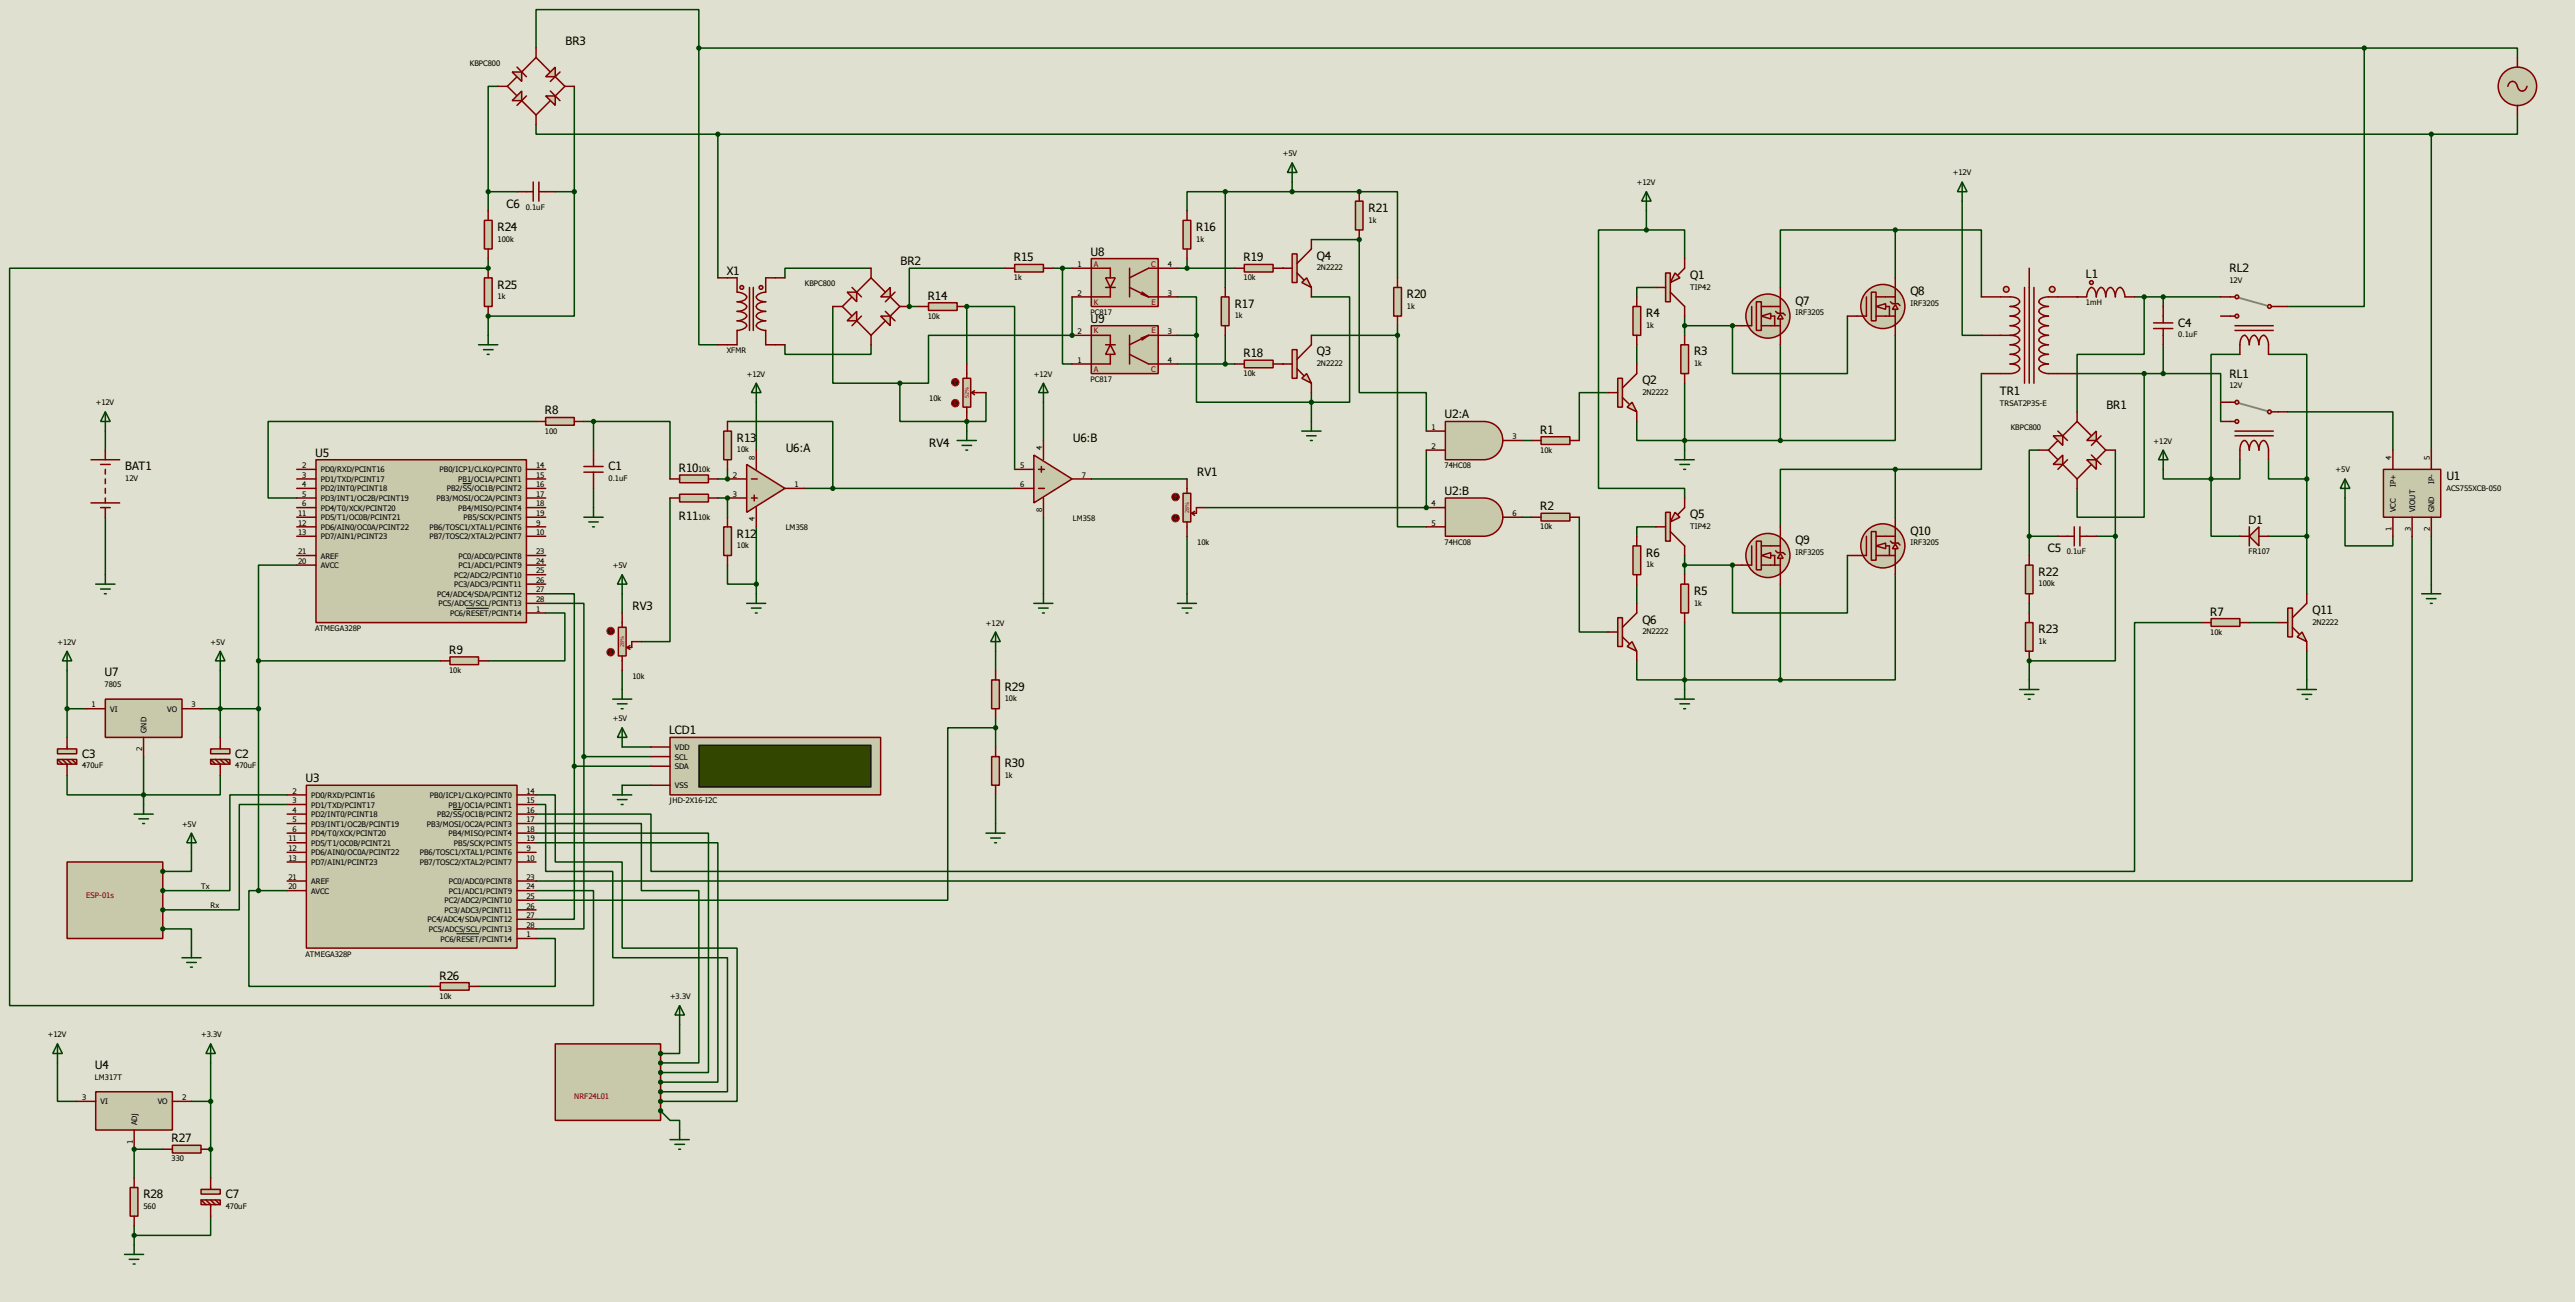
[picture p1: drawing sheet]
<svg xmlns="http://www.w3.org/2000/svg" width="683mm" height="345mm" viewBox="0 0 683 345" stroke-linecap="round" stroke-linejoin="round" font-family="sans-serif">
<defs><g id="words">
<g font-size="3.7">
<text x="150.1" y="12">BR3</text>
<text x="134.5" y="55.1">C6</text>
<text x="363.2" y="56.2">R21</text>
<text x="132.1" y="61.3">R24</text>
<text x="317.5" y="61.3">R16</text>
<text x="239" y="70.4">BR2</text>
<text x="269.1" y="69.4">R15</text>
<text x="289.4" y="67.8">U8</text>
<text x="330" y="69.4">R19</text>
<text x="349.5" y="68.9">Q4</text>
<text x="132.1" y="76.6">R25</text>
<text x="192.9" y="72.9">X1</text>
<text x="448.6" y="74">Q1</text>
<text x="553.6" y="73.7">L1</text>
<text x="591.7" y="72.2">RL2</text>
<text x="246.2" y="79.5">R14</text>
<text x="327.7" y="81.6">R17</text>
<text x="373.4" y="79.1">R20</text>
<text x="476.5" y="80.8">Q7</text>
<text x="507" y="78.3">Q8</text>
<text x="289.4" y="85.6">U9</text>
<text x="436.9" y="84.2">R4</text>
<text x="578.1" y="86.7">C4</text>
<text x="330" y="94.8">R18</text>
<text x="349.5" y="94.3">Q3</text>
<text x="449.6" y="94.3">R3</text>
<text x="435.9" y="102">Q2</text>
<text x="591.7" y="100.2">RL1</text>
<text x="530.7" y="104.9">TR1</text>
<text x="144.6" y="110">R8</text>
<text x="383.4" y="111">U2:A</text>
<text x="559" y="108.5">BR1</text>
<text x="195.6" y="117.2">R13</text>
<text x="208.5" y="119.9">U6:A</text>
<text x="246.6" y="118.6">RV4</text>
<text x="284.7" y="117.4">U6:B</text>
<text x="408.8" y="115">R1</text>
<text x="33.3" y="124.8">BAT1</text>
<text x="83.7" y="121.2">U5</text>
<text x="161.5" y="124.8">C1</text>
<text x="180.2" y="125.2">R10</text>
<text x="317.7" y="126.3">RV1</text>
<text x="383.4" y="131.3">U2:B</text>
<text x="649.2" y="127.4">U1</text>
<text x="180.2" y="137.9">R11</text>
<text x="408.8" y="135.4">R2</text>
<text x="448.6" y="137.5">Q5</text>
<text x="195.6" y="142.6">R12</text>
<text x="507" y="141.8">Q10</text>
<text x="596.7" y="139">D1</text>
<text x="436.9" y="147.7">R6</text>
<text x="476.5" y="144.4">Q9</text>
<text x="543.4" y="146.6">C5</text>
<text x="541" y="152.8">R22</text>
<text x="167.9" y="161.8">RV3</text>
<text x="449.6" y="157.8">R5</text>
<text x="435.9" y="165.5">Q6</text>
<text x="586.6" y="163.3">R7</text>
<text x="613.7" y="162.9">Q11</text>
<text x="119.2" y="173.5">R9</text>
<text x="541" y="168">R23</text>
<text x="27.8" y="179.4">U7</text>
<text x="266.7" y="183.2">R29</text>
<text x="177.6" y="194.8">LCD1</text>
<text x="21.8" y="201">C3</text>
<text x="62.5" y="201">C2</text>
<text x="266.7" y="203.6">R30</text>
<text x="81.1" y="207.5">U3</text>
<text x="116.7" y="259.9">R26</text>
<text x="25.2" y="283.6">U4</text>
<text x="45.6" y="303">R27</text>
<text x="38.1" y="317.9">R28</text>
<text x="59.9" y="317.9">C7</text>
</g>
<g font-size="2.5">
<text x="124.7" y="17.5">KBPC800</text>
<text x="340.4" y="41.5">+5V</text>
<text x="518.2" y="46.6">+12V</text>
<text x="434.4" y="49.1">+12V</text>
<text x="139.5" y="55.6">0.1uF</text>
<text x="363.2" y="59.1">1k</text>
<text x="132.1" y="64.1">100k</text>
<text x="317.5" y="64.1">1k</text>
<text x="286" y="70.8">1</text>
<text x="309.9" y="70.8">4</text>
<text x="349.5" y="71.8">2N2222</text>
<text x="213.6" y="76">KBPC800</text>
<text x="269.1" y="74.4">1k</text>
<text x="330" y="74.4">10k</text>
<text x="448.6" y="76.8">TIP42</text>
<text x="591.7" y="75.1">12V</text>
<text x="132.1" y="79.4">1k</text>
<text x="286" y="78.4">2</text>
<text x="289.4" y="83.6">PC817</text>
<text x="309.9" y="78.4">3</text>
<text x="373.4" y="81.9">1k</text>
<text x="476.5" y="83.6">IRF3205</text>
<text x="507" y="81.1">IRF3205</text>
<text x="553.6" y="81">1mH</text>
<text x="246.2" y="84.6">10k</text>
<text x="286" y="88.6">2</text>
<text x="309.9" y="88.6">3</text>
<text x="327.7" y="84.5">1k</text>
<text x="436.9" y="87">1k</text>
<text x="578.1" y="89.5">0.1uF</text>
<text x="192.9" y="93.7">XFMR</text>
<text x="198.2" y="99.9">+12V</text>
<text x="274.4" y="99.9">+12V</text>
<text x="286" y="96.2">1</text>
<text x="289.4" y="101.4">PC817</text>
<text x="309.9" y="96.2">4</text>
<text x="330" y="99.8">10k</text>
<text x="349.5" y="97.2">2N2222</text>
<text x="449.6" y="97.2">1k</text>
<text x="25.4" y="107.5">+12V</text>
<text x="246.6" y="106.4">10k</text>
<text x="435.9" y="104.8">2N2222</text>
<text x="530.7" y="107.7">TRSAT2P3S-E</text>
<text x="591.7" y="103">12V</text>
<text x="144.6" y="115">100</text>
<text x="195.6" y="120">10k</text>
<text x="276.6" y="119.4" transform="rotate(-90 276.6 119.4)">4</text>
<text x="379.9" y="114">1</text>
<text x="379.9" y="119.1">2</text>
<text x="401.4" y="116.5">3</text>
<text x="533.6" y="114.1">KBPC800</text>
<text x="571.5" y="117.7">+12V</text>
<text x="80.2" y="124.2">2</text>
<text x="85.1" y="125.3">PD0/RXD/PCINT16</text>
<text x="116.7" y="125.3">PB0/ICP1/CLKO/PCINT0</text>
<text x="142.3" y="124.2">14</text>
<text x="185.3" y="125.2">10k</text>
<text x="200.4" y="122" transform="rotate(-90 200.4 122)">8</text>
<text x="270.7" y="124.2">5</text>
<text x="383.4" y="124.2">74HC08</text>
<text x="408.8" y="120.2">10k</text>
<text x="619.8" y="125.3">+5V</text>
<text x="634.7" y="122" transform="rotate(-90 634.7 122)">4</text>
<text x="644.9" y="122" transform="rotate(-90 644.9 122)">5</text>
<text x="33.3" y="127.6">12V</text>
<text x="80.2" y="131.8">5</text>
<text x="80.2" y="129.2">4</text>
<text x="80.2" y="126.7">3</text>
<text x="85.1" y="130.4">PD2/INT0/PCINT18</text>
<text x="85.1" y="127.8">PD1/TXD/PCINT17</text>
<text x="118.6" y="130.4">PB2/SS/OC1B/PCINT2</text>
<text x="121.6" y="127.8">PB1/OC1A/PCINT1</text>
<text x="142.3" y="126.7">15</text>
<text x="142.3" y="131.8">17</text>
<text x="142.3" y="129.2">16</text>
<text x="161.5" y="127.6">0.1uF</text>
<text x="194.5" y="131.8">3</text>
<text x="194.5" y="126.7">2</text>
<text x="210.9" y="129.2">1</text>
<text x="270.7" y="129.2">6</text>
<text x="287.1" y="126.7">7</text>
<text x="635.8" y="129.2" transform="rotate(-90 635.8 129.2)">IP+</text>
<text x="646" y="128.5" transform="rotate(-90 646 128.5)">IP-</text>
<text x="649.2" y="130.2">ACS755XCB-050</text>
<text x="79.1" y="136.9">11</text>
<text x="80.2" y="134.3">6</text>
<text x="85.1" y="135.5">PD4/T0/XCK/PCINT20</text>
<text x="85.1" y="132.9">PD3/INT1/OC2B/PCINT19</text>
<text x="115.9" y="132.9">PB3/MOSI/OC2A/PCINT3</text>
<text x="121.6" y="135.5">PB4/MISO/PCINT4</text>
<text x="142.3" y="134.3">18</text>
<text x="142.3" y="136.9">19</text>
<text x="185.3" y="137.9">10k</text>
<text x="276.6" y="135.8" transform="rotate(-90 276.6 135.8)">8</text>
<text x="379.9" y="134.3">4</text>
<text x="401.4" y="136.9">6</text>
<text x="635.8" y="135.9" transform="rotate(-90 635.8 135.9)">VCC</text>
<text x="640.9" y="135.9" transform="rotate(-90 640.9 135.9)">VIOUT</text>
<text x="646" y="135.9" transform="rotate(-90 646 135.9)">GND</text>
<text x="79.1" y="139.4">12</text>
<text x="79.1" y="141.9">13</text>
<text x="85.1" y="140.5">PD6/AIN0/OC0A/PCINT22</text>
<text x="85.1" y="138">PD5/T1/OC0B/PCINT21</text>
<text x="85.1" y="143.1">PD7/AIN1/PCINT23</text>
<text x="114" y="143.1">PB7/TOSC2/XTAL2/PCINT7</text>
<text x="114" y="140.5">PB6/TOSC1/XTAL1/PCINT6</text>
<text x="123" y="138">PB5/SCK/PCINT5</text>
<text x="142.3" y="141.9">10</text>
<text x="142.3" y="139.4">9</text>
<text x="200.4" y="138.3" transform="rotate(-90 200.4 138.3)">4</text>
<text x="208.5" y="140.7">LM358</text>
<text x="284.7" y="138.2">LM358</text>
<text x="379.9" y="139.4">5</text>
<text x="408.8" y="140.4">10k</text>
<text x="448.6" y="140.3">TIP42</text>
<text x="634.7" y="140.9" transform="rotate(-90 634.7 140.9)">1</text>
<text x="639.8" y="140.9" transform="rotate(-90 639.8 140.9)">3</text>
<text x="644.9" y="140.8" transform="rotate(-90 644.9 140.8)">2</text>
<text x="79.1" y="149.6">20</text>
<text x="79.1" y="147">21</text>
<text x="85.1" y="148.2">AREF</text>
<text x="121.7" y="148.2">PC0/ADC0/PCINT8</text>
<text x="142.3" y="149.6">24</text>
<text x="142.3" y="147">23</text>
<text x="195.6" y="145.4">10k</text>
<text x="317.7" y="144.5">10k</text>
<text x="383.4" y="144.5">74HC08</text>
<text x="476.5" y="147.2">IRF3205</text>
<text x="507" y="144.6">IRF3205</text>
<text x="548.5" y="147.1">0.1uF</text>
<text x="596.7" y="147.1">FR107</text>
<text x="85.1" y="150.7">AVCC</text>
<text x="120.6" y="155.8">PC3/ADC3/PCINT11</text>
<text x="120.6" y="153.3">PC2/ADC2/PCINT10</text>
<text x="121.7" y="150.7">PC1/ADC1/PCINT9</text>
<text x="142.3" y="154.6">26</text>
<text x="142.3" y="152.1">25</text>
<text x="162.6" y="150.7">+5V</text>
<text x="436.9" y="150.5">1k</text>
<text x="541" y="155.6">100k</text>
<text x="116" y="158.3">PC4/ADC4/SDA/PCINT12</text>
<text x="116.4" y="160.9">PC5/ADC5/SCL/PCINT13</text>
<text x="142.3" y="159.7">28</text>
<text x="142.3" y="157.2">27</text>
<text x="449.6" y="160.7">1k</text>
<text x="83.7" y="167.4">ATMEGA328P</text>
<text x="119.5" y="163.4">PC6/RESET/PCINT14</text>
<text x="142.3" y="162.3">1</text>
<text x="261.7" y="166">+12V</text>
<text x="613.7" y="165.7">2N2222</text>
<text x="15.3" y="171">+12V</text>
<text x="55.9" y="171">+5V</text>
<text x="435.9" y="168.3">2N2222</text>
<text x="541" y="170.8">1k</text>
<text x="586.6" y="168.4">10k</text>
<text x="119.2" y="178.6">10k</text>
<text x="27.8" y="182.2">7805</text>
<text x="167.9" y="180.1">10k</text>
<text x="24.3" y="187.7">1</text>
<text x="29.3" y="188.8">VI</text>
<text x="44.4" y="188.8">VO</text>
<text x="50.8" y="187.7">3</text>
<text x="162.6" y="191.4">+5V</text>
<text x="266.7" y="186.1">10k</text>
<text x="38.9" y="194.4" transform="rotate(-90 38.9 194.4)">GND</text>
<text x="21.8" y="203.8">470uF</text>
<text x="37.7" y="199.3" transform="rotate(-90 37.7 199.3)">2</text>
<text x="62.5" y="203.8">470uF</text>
<text x="179.1" y="201.5">SCL</text>
<text x="179.1" y="199">VDD</text>
<text x="179.1" y="209.1">VSS</text>
<text x="179.1" y="204.1">SDA</text>
<text x="266.7" y="206.4">1k</text>
<text x="77.7" y="215.6">4</text>
<text x="77.7" y="213.1">3</text>
<text x="77.7" y="210.5">2</text>
<text x="82.6" y="214.2">PD1/TXD/PCINT17</text>
<text x="82.6" y="211.7">PD0/RXD/PCINT16</text>
<text x="114.1" y="211.7">PB0/ICP1/CLKO/PCINT0</text>
<text x="119.1" y="214.2">PB1/OC1A/PCINT1</text>
<text x="139.7" y="210.5">14</text>
<text x="139.7" y="213.1">15</text>
<text x="139.7" y="215.6">16</text>
<text x="177.6" y="213.1">JHD-2X16-I2C</text>
<text x="48.3" y="219.3">+5V</text>
<text x="77.7" y="220.7">6</text>
<text x="77.7" y="218.1">5</text>
<text x="82.6" y="221.8">PD4/T0/XCK/PCINT20</text>
<text x="82.6" y="219.3">PD3/INT1/OC2B/PCINT19</text>
<text x="82.6" y="216.8">PD2/INT0/PCINT18</text>
<text x="113.3" y="219.3">PB3/MOSI/OC2A/PCINT3</text>
<text x="116" y="216.8">PB2/SS/OC1B/PCINT2</text>
<text x="119.1" y="221.8">PB4/MISO/PCINT4</text>
<text x="139.7" y="218.1">17</text>
<text x="139.7" y="220.7">18</text>
<text x="76.6" y="225.8">12</text>
<text x="76.6" y="223.2">11</text>
<text x="82.6" y="226.9">PD6/AIN0/OC0A/PCINT22</text>
<text x="82.6" y="224.4">PD5/T1/OC0B/PCINT21</text>
<text x="111.4" y="226.9">PB6/TOSC1/XTAL1/PCINT6</text>
<text x="120.5" y="224.4">PB5/SCK/PCINT5</text>
<text x="139.7" y="223.2">19</text>
<text x="139.7" y="225.8">9</text>
<text x="76.6" y="233.4">21</text>
<text x="76.6" y="228.3">13</text>
<text x="82.6" y="229.5">PD7/AIN1/PCINT23</text>
<text x="111.4" y="229.5">PB7/TOSC2/XTAL2/PCINT7</text>
<text x="139.7" y="228.3">10</text>
<text x="139.7" y="233.4">23</text>
<text x="53.4" y="235.7">Tx</text>
<text x="76.6" y="235.9">20</text>
<text x="82.6" y="237.1">AVCC</text>
<text x="82.6" y="234.5">AREF</text>
<text x="118" y="239.6">PC2/ADC2/PCINT10</text>
<text x="119.1" y="237.1">PC1/ADC1/PCINT9</text>
<text x="119.1" y="234.5">PC0/ADC0/PCINT8</text>
<text x="139.7" y="238.5">25</text>
<text x="139.7" y="235.9">24</text>
<text x="55.9" y="240.8">Rx</text>
<text x="113.5" y="244.7">PC4/ADC4/SDA/PCINT12</text>
<text x="118" y="242.2">PC3/ADC3/PCINT11</text>
<text x="139.7" y="243.5">27</text>
<text x="139.7" y="241">26</text>
<text x="113.8" y="247.2">PC5/ADC5/SCL/PCINT13</text>
<text x="116.9" y="249.8">PC6/RESET/PCINT14</text>
<text x="139.7" y="248.6">1</text>
<text x="139.7" y="246.1">28</text>
<text x="81.1" y="253.8">ATMEGA328P</text>
<text x="116.7" y="264.9">10k</text>
<text x="177.8" y="265">+3.3V</text>
<text x="12.7" y="275.2">+12V</text>
<text x="53.4" y="275.2">+3.3V</text>
<text x="25.2" y="286.4">LM317T</text>
<text x="21.8" y="291.8">3</text>
<text x="26.7" y="293">VI</text>
<text x="41.9" y="293">VO</text>
<text x="48.3" y="291.8">2</text>
<text x="36.4" y="298.5" transform="rotate(-90 36.4 298.5)">ADJ</text>
<text x="35.3" y="303.4" transform="rotate(-90 35.3 303.4)">1</text>
<text x="45.6" y="308.1">330</text>
<text x="38.1" y="320.7">560</text>
<text x="59.9" y="320.7">470uF</text>
</g>
<g font-size="2.5" fill="#800000">
<text x="290.3" y="70.7">A</text>
<text x="305.5" y="70.7">C</text>
<text x="290.3" y="80.8">K</text>
<text x="305.6" y="80.8">E</text>
<text x="290.3" y="88.5">K</text>
<text x="305.6" y="88.5">E</text>
<text x="290.3" y="98.6">A</text>
<text x="305.5" y="98.6">C</text>
<text x="22.9" y="238.3">ESP-01s</text>
<text x="152.4" y="291.7">NRF24L01</text>
</g>
<g font-size="1.7" fill="#c00000">
<text x="257.1" y="105.5" transform="rotate(-90 257.1 105.5)">52%</text>
<text x="315.6" y="136.1" transform="rotate(-90 315.6 136.1)">28%</text>
<text x="165.7" y="171.6" transform="rotate(-90 165.7 171.6)">28%</text>
</g>
</g></defs>
<path d="M0 0h683.3v345.4h-683.3z" fill="#e0e0d0"/>
<g fill="none" stroke="#004000" stroke-width=".4">
<path d="M28 114.4v5M142.3 111.8h-71.1v20.3h7.6M155 111.8h2.5M157.5 111.8h20.3v15.3M157.5 111.8v7.6M200.7 106.7v12.7M28 137.2v15.3M157.5 129.6v5.1M177.8 132.1v38.1h-7.6M190.5 132.1h2.6M78.8 149.9h-10.2v25.4h48.3M165.1 157.5v5.1"/>
<path d="M17.8 177.9v17.7M58.5 177.9v17.7M144.8 162.6h5.1v12.7h-20.3M165.1 177.9v5M17.8 188h5.1M53.4 188h5.1M17.8 205.8v5.1h40.7v-5.1M38.1 200.7v12.7"/>
</g>
<circle cx="193.1" cy="132.1" r=".2" fill="#004000"/>
<path d="M190.5 127.1h2.6M193.1 132.1v5.1M200.7 139.8v17.7M193.1 149.9v5.1h7.6" fill="none" stroke="#004000" stroke-width=".4"/>
<circle cx="193.1" cy="127.1" r=".2" fill="#004000"/>
<path d="M231.2 71.2h-22.9v2.5M208.3 91.5v2.5h22.9v-2.5M256.6 81.3h12.7v43.2M193.1 111.8h27.9v17.8M276.9 106.7v10.2M193.1 124.5v2.6M213.4 129.6h55.9M276.9 137.2v20.3" fill="none" stroke="#004000" stroke-width=".4"/>
<circle cx="256.6" cy="81.3" r=".2" fill="#004000"/>
<path d="M256.6 81.3v15.3" fill="none" stroke="#004000" stroke-width=".4"/>
<circle cx="256.6" cy="111.8" r=".2" fill="#004000"/>
<path d="M279.4 71.2h5.1M282 71.2v25.4h2.5M284.5 78.8v10.2M261.7 104.2v7.6h-5.1v2.6" fill="none" stroke="#004000" stroke-width=".4"/>
<circle cx="284.5" cy="89" r=".2" fill="#004000"/>
<path d="M221 81.3v20.4h17.8M241.3 81.3h2.6M284.5 89h-38.1v12.7h-7.6M238.8 101.7v10.1h17.8" fill="none" stroke="#004000" stroke-width=".4"/>
<circle cx="241.3" cy="81.3" r=".2" fill="#004000"/>
<path d="M266.7 71.2h-25.4v10.1" fill="none" stroke="#004000" stroke-width=".4"/>
<circle cx="340.4" cy="96.6" r=".2" fill="#004000"/>
<path d="M312.5 96.6h15.2M325.2 89v7.6" fill="none" stroke="#004000" stroke-width=".4"/>
<circle cx="340.4" cy="71.2" r=".2" fill="#004000"/>
<path d="M315 55.9v-5h10.2v25.4M360.7 50.9h10.2v22.8M312.5 71.2h15.2M315 68.6v2.6" fill="none" stroke="#004000" stroke-width=".4"/>
<circle cx="360.7" cy="50.9" r=".2" fill="#004000"/>
<path d="M325.2 50.9h35.5M342.9 48.3v2.6M312.5 78.8h5v10.2M348 78.8h10.2v27.9h-40.7v-17.7M312.5 89h5M348 89h22.9M370.9 89v50.8h7.6M370.9 86.4v2.6M348 104.2v7.6M378.5 119.4v15.3M289.6 127.1h25.4M315 142.3v15.2" fill="none" stroke="#004000" stroke-width=".4"/>
<circle cx="378.5" cy="134.7" r=".2" fill="#004000"/>
<path d="M348 63.6h12.7M320.1 134.7h58.4" fill="none" stroke="#004000" stroke-width=".4"/>
<circle cx="360.7" cy="63.6" r=".2" fill="#004000"/>
<g fill="none" stroke="#004000" stroke-width=".4">
<path d="M436.9 55.9v5.1M360.7 63.6v40.6h17.8v10.2M436.9 61h-12.7v68.6h22.9v2.5M436.9 61h10.2v7.6M439.5 76.3h-5.1v2.5M434.4 91.5v5.1M472.5 91.5v25.4M490.3 83.9v15.2h-30.5v-12.7M503 89v27.9h-30.5M403.9 116.9h2.5M426.8 104.2h-7.7v12.7M434.4 111.8v5.1h38.1"/>
<path d="M447.1 101.7v17.7M403.9 137.2h2.5M419.1 137.2v30.5h7.7M439.5 139.8h-5.1v2.5M434.4 155v5.1M434.4 175.3v5.1h12.7M447.1 165.2v17.7"/>
</g>
<circle cx="459.8" cy="86.4" r=".2" fill="#004000"/>
<path d="M447.1 83.9v5.1M447.1 86.4h12.7M472.5 155v25.4M490.3 147.4v15.2h-30.5v-12.7M503 152.5v27.9h-30.5M447.1 180.4h25.4" fill="none" stroke="#004000" stroke-width=".4"/>
<circle cx="459.8" cy="149.9" r=".2" fill="#004000"/>
<g fill="none" stroke="#004000" stroke-width=".4">
<path d="M668.1 30.5v5.1h-22.9v83.8M520.7 53.4v35.6h5.1M503 61h-30.5v15.3M503 61h22.8v17.8M503 61v12.7M525.8 99.1v25.4h-22.8M594.4 94h-7.6v33.1M602 94h10.2v33.1M607.1 109.3h27.9v10.1M503 124.5h-30.5v15.3M503 124.5v12.7M574.1 124.5v2.6h12.7"/>
<path d="M586.8 127.1v15.2h7.6M594.4 122v5.1h-7.6M602 122v5.1h10.2M612.2 127.1v30.4M447.1 147.4v5.1M447.1 149.9h12.7M602 142.3h10.2M596.9 165.2h7.7M612.2 172.8v7.6"/>
</g>
<circle cx="551.2" cy="78.8" r=".2" fill="#004000"/>
<g fill="none" stroke="#004000" stroke-width=".4">
<path d="M668.1 15.3v-2.5h-40.7v68.5h-20.3M566.5 78.8h22.8M569 78.8v15.2h-17.8v15.3M574.1 78.8v2.5M551.2 99.1h22.9M569 99.1v38.1h-17.8v-7.6M574.1 99.1h15.2v12.7M574.1 91.5v7.6M541.1 119.4h-2.6v22.9M561.4 119.4v22.9M538.5 142.3v5.1M538.5 142.3h7.6"/>
<path d="M556.3 142.3h5.1M561.4 142.3v33h-22.9M538.5 160.1v2.5"/>
</g>
<circle cx="538.5" cy="175.3" r=".2" fill="#004000"/>
<path d="M132.1 22.9h-2.5v28M152.4 22.9v28M129.6 50.9h7.6M129.6 50.9v5M147.4 50.9h5M152.4 50.9v33h-22.8M538.5 175.3v5.1" fill="none" stroke="#004000" stroke-width=".4"/>
<circle cx="129.6" cy="83.9" r=".2" fill="#004000"/>
<g fill="none" stroke="#004000" stroke-width=".4">
<path d="M142.3 12.8v-10.2h43.2v10.2M185.5 12.8v78.7h5M185.5 12.8h441.9M142.3 33.1v2.5h48.2M190.5 35.6v38.1M190.5 35.6h454.7M129.6 68.6v2.6M129.6 83.9v5.1M622.3 132.1v12.7h12.7v-2.5M144.8 157.5h7.6v45.8M640.1 142.3v91.4h-497.8M645.2 142.3v12.7"/>
<path d="M68.6 175.3v61M144.8 160.1h10.2v40.6M584.2 165.2h-17.7v66h-393.7v-15.2h-30.5M58.5 188h10.1M165.1 198.2h7.7M152.4 203.3v40.6h-10.1M152.4 203.3h20.4M155 200.7v45.7h-12.7M155 200.7h17.8M165.1 208.3h7.7M68.6 236.3h-2.5v25.4h48.2M68.6 236.3h7.6"/>
<path d="M142.3 249h5.1v12.7h-20.4"/>
</g>
<circle cx="129.6" cy="71.2" r=".2" fill="#004000"/>
<g fill="none" stroke="#004000" stroke-width=".4">
<path d="M129.6 71.2h-127v195.6h154.9v-30.5h-15.2M76.2 210.9h-15.2v25.4h-17.8M76.2 213.4h-12.7v28h-20.3M142.3 218.5h27.9v17.8h15.3v45.7h-10.2M142.3 213.4h2.5v17.8h17.8v22.9h30.5v35.5h-17.8M142.3 210.9h5.1v17.8h17.7v22.8h30.5v40.7h-20.3M50.8 226.1v5.1h-7.6M142.3 221h45.7v63.5h-12.7M142.3 223.6h48.2v63.5h-15.2M43.2 246.4h7.6v5.1M180.4 271.8v7.7h-5.1M15.3 282v10.2h5.1"/>
<path d="M55.9 282v10.2h-5.1M175.3 294.7l2.5 2.5h2.6v2.6M35.6 304.9h7.6"/>
</g>
<circle cx="35.6" cy="304.9" r=".2" fill="#004000"/>
<path d="M55.9 292.2v12.7M35.6 304.9v7.6" fill="none" stroke="#004000" stroke-width=".4"/>
<circle cx="55.9" cy="304.9" r=".2" fill="#004000"/>
<path d="M264.2 172.8v5.1M264.2 193.1h-12.7v45.7h-109.2M264.2 190.6v7.6M264.2 210.9v7.6M55.9 304.9v7.6M35.6 325.2v5.1M55.9 322.6v5.1h-20.3" fill="none" stroke="#004000" stroke-width=".4"/>
<path d="M83.9 122h55.8v43.2h-55.8z" fill="#c8c8aa" stroke="#800000" stroke-width=".4"/>
<g fill="none" stroke="#800000" stroke-width=".4">
<path d="M78.8 124.5h5.1M78.8 127.1h5.1M78.8 132.1h5.1M78.8 129.6h5.1M78.8 139.8h5.1M78.8 137.2h5.1M78.8 134.7h5.1M139.7 124.5h5.1M139.7 127.1h5.1M139.7 132.1h5.1M139.7 129.6h5.1M139.7 139.8h5.1"/>
<path d="M139.7 137.2h5.1M139.7 134.7h5.1M78.8 142.3h5.1M78.8 149.9h5.1M78.8 147.4h5.1M139.7 142.3h5.1M139.7 157.5h5.1M139.7 155h5.1M139.7 152.5h5.1M139.7 149.9h5.1M139.7 147.4h5.1M139.7 162.6h5.1"/>
<path d="M139.7 160.1h5.1"/>
</g>
<path d="M122.8 128.3h2.3M123.7 161.4h6" fill="none" stroke="#000" stroke-width=".27"/>
<path d="M144.8 110.8h7.6v2h-7.6z" fill="#c8c8aa" stroke="#800000" stroke-width=".4"/>
<path d="M142.3 111.8h2.5M152.4 111.8h2.6M157.5 119.4v4.4M155 125.3h5.1M155 123.8h5.1M157.5 125.3v4.3" fill="none" stroke="#800000" stroke-width=".4"/>
<path d="M155 137.2h5.1M156.3 138.5h2.5M157.3 139.8h.5M157.5 134.7v2.5" fill="none" stroke="#004000" stroke-width=".4"/>
<path d="M198.2 123.2l10.1 6.4-10.1 6.3z" fill="#c8c8aa" stroke="#800000" stroke-width=".4"/>
<path d="M200.7 119.4v5.1M193.1 127.1h5.1M193.1 132.1h5.1M199.4 127.1h1.6M199.4 132.1h1.6M200.2 131.4v1.5M200.7 134.7v5.1M208.3 129.6h5.1" fill="none" stroke="#800000" stroke-width=".4"/>
<path d="M164.1 166.4h2.1v7.6h-2.1z" fill="#c8c8aa" stroke="#800000" stroke-width=".4"/>
<path d="M165.1 162.6v3.8M165.1 174v3.9M166.4 171.8l.8 .5M167.2 171.3l-.8 .5M170.2 170.2h-2.5v1.6h-1.3" fill="none" stroke="#800000" stroke-width=".4"/>
<circle cx="162" cy="167.4" r="1" fill="#400000" stroke="#f00" stroke-width=".27"/>
<path d="M162.1 166.9l-.3 .3M162.1 166.9l.3 .3M162.1 166.9v1" fill="none" stroke="#f00" stroke-width=".27"/>
<circle cx="162" cy="173" r="1" fill="#400000" stroke="#f00" stroke-width=".27"/>
<path d="M161.8 173.3l.3 .2M162.1 172.5v1M162.4 173.3l-.3 .2" fill="none" stroke="#f00" stroke-width=".27"/>
<path d="M28 119.4v2.6M24.2 122h7.6M24.2 133.4h7.6M26.7 123.2h2.6M26.7 134.7h2.6M28 124.5v1.3M28 127.1v1.2M28 129.6v1.3M28 132.1v1.3M28 134.7v2.5" fill="none" stroke="#800000" stroke-width=".4"/>
<path d="M28 109.3l1.3 2.5h-2.6zM28 109.3v5.1M200.7 101.7l1.3 2.5h-2.6zM200.7 101.7v5M25.4 155h5.1M26.7 156.3h2.6M27.7 157.5h.5M28 152.5v2.5" fill="none" stroke="#004000" stroke-width=".4"/>
<path d="M28 185.5h20.3v10.1h-20.3z" fill="#c8c8aa" stroke="#800000" stroke-width=".4"/>
<path d="M22.9 188h5.1M38.1 195.6v5.1M48.3 188h5.1" fill="none" stroke="#800000" stroke-width=".4"/>
<path d="M17.8 172.8l1.3 2.5h-2.5zM17.8 172.8v5.1M58.5 172.8l1.2 2.5h-2.5zM58.5 172.8v5.1M35.6 216h5.1M36.9 217.2h2.5M37.9 218.5h.5M38.1 213.4v2.6" fill="none" stroke="#004000" stroke-width=".4"/>
<g fill="#c8c8aa" stroke="#800000" stroke-width=".4">
<path d="M55.9 198.7h5.1v1.3h-5.1z"/>
<path d="M55.9 201.5h5.1v1.2h-5.1z"/>
</g>
<path d="M58.5 195.6v3.1M55.9 201.5l1.3 1.2M57.2 201.5l1.3 1.2v3.1M58.5 201.5l1.2 1.2M59.7 201.5l1.3 1.2" fill="none" stroke="#800000" stroke-width=".4"/>
<g fill="#004000" stroke="#004000" stroke-width=".4">
<circle cx="58.4" cy="188" r=".5"/>
<circle cx="38.1" cy="210.9" r=".5"/>
</g>
<g fill="#c8c8aa" stroke="#800000" stroke-width=".4">
<path d="M15.3 198.7h5.1v1.3h-5.1z"/>
<path d="M15.3 201.5h5.1v1.2h-5.1z"/>
</g>
<path d="M17.8 195.6v3.1M15.3 201.5l1.3 1.2M16.6 201.5l1.2 1.2v3.1M17.8 201.5l1.3 1.2M19.1 201.5l1.3 1.2" fill="none" stroke="#800000" stroke-width=".4"/>
<circle cx="17.8" cy="188" r=".5" fill="#004000" stroke="#004000" stroke-width=".4"/>
<path d="M165.1 152.5l1.3 2.5h-2.5zM165.1 152.5v5M200.7 157.5v2.6M198.2 160.1h5M199.4 161.3h2.6M200.5 162.6h.5M162.6 185.5h5.1M163.9 186.7h2.5M164.9 188h.5M165.1 182.9v2.6" fill="none" stroke="#004000" stroke-width=".4"/>
<path d="M119.4 174.3h7.6v2h-7.6z" fill="#c8c8aa" stroke="#800000" stroke-width=".4"/>
<path d="M116.9 175.3h2.5M127 175.3h2.6" fill="none" stroke="#800000" stroke-width=".4"/>
<circle cx="68.6" cy="175.3" r=".5" fill="#004000" stroke="#004000" stroke-width=".4"/>
<path d="M180.4 126h7.6v2.1h-7.6z" fill="#c8c8aa" stroke="#800000" stroke-width=".4"/>
<path d="M177.8 127.1h2.6M188 127.1h2.5" fill="none" stroke="#800000" stroke-width=".4"/>
<path d="M180.4 131.1h7.6v2.1h-7.6z" fill="#c8c8aa" stroke="#800000" stroke-width=".4"/>
<path d="M177.8 132.1h2.6M188 132.1h2.5" fill="none" stroke="#800000" stroke-width=".4"/>
<circle cx="157.5" cy="111.8" r=".5" fill="#004000" stroke="#004000" stroke-width=".4"/>
<path d="M192.1 139.8h2v7.6h-2z" fill="#c8c8aa" stroke="#800000" stroke-width=".4"/>
<path d="M193.1 137.2v2.6M193.1 147.4v2.5" fill="none" stroke="#800000" stroke-width=".4"/>
<g fill="#004000" stroke="#004000" stroke-width=".4">
<circle cx="193" cy="132.1" r=".5"/>
<circle cx="200.7" cy="155" r=".5"/>
</g>
<path d="M192.1 114.4h2v7.6h-2z" fill="#c8c8aa" stroke="#800000" stroke-width=".4"/>
<path d="M193.1 111.8v2.6M193.1 122v2.5" fill="none" stroke="#800000" stroke-width=".4"/>
<circle cx="193" cy="127.1" r=".5" fill="#004000" stroke="#004000" stroke-width=".4"/>
<path d="M274.4 120.7l10.1 6.4-10.1 6.3z" fill="#c8c8aa" stroke="#800000" stroke-width=".4"/>
<path d="M195.6 77.5l1.2 .2a1.31 1.31 0 0 1 1.2 1.4 2.79 2.79 0 0 1-2.4 1l1.2 .2a1.31 1.31 0 0 1 1.2 1.4 2.86 2.86 0 0 1-2.4 .9h.6a2.08 2.08 0 0 1 2 1.3 2.75 2.75 0 0 1-2.6 1.2h.6a2.11 2.11 0 0 1 2 1.3 2.75 2.75 0 0 1-2.6 1.3M276.9 116.9v5.1M269.3 129.6h5.1M269.3 124.5h5.1M275.6 129.6h1.6M275.6 124.5h1.6M276.4 123.8v1.5M276.9 132.1v5.1M284.5 127.1h5.1" fill="none" stroke="#800000" stroke-width=".4"/>
<circle cx="221" cy="129.6" r=".5" fill="#004000" stroke="#004000" stroke-width=".4"/>
<path d="M276.9 101.7l1.3 2.5h-2.6zM276.9 101.7v5M276.9 157.5v2.6M274.4 160.1h5M275.6 161.3h2.6M276.7 162.6h.5" fill="none" stroke="#004000" stroke-width=".4"/>
<circle cx="196.8" cy="76.3" r=".5" fill="#c8c8aa" stroke="#800000" stroke-width=".4"/>
<path d="M203.2 77.5l-1.2 .2a1.3 1.3 0 0 0-1.2 1.4 2.69 2.69 0 0 0 2.4 1M200.7 81.3a2.29 2.29 0 0 0 2.5 1.3h-.6a2.01 2.01 0 0 0-1.9 1.3 2.65 2.65 0 0 0 2.5 1.2h-.6a1.47 1.47 0 0 0-1.8 1.6l1.2 .7 1.2 .3" fill="none" stroke="#800000" stroke-width=".4"/>
<circle cx="201.9" cy="76.3" r=".5" fill="#c8c8aa" stroke="#800000" stroke-width=".4"/>
<path d="M190.5 73.7h5.1v3.8M198.9 76.3v11.4M199.9 76.3v11.4M208.3 73.7h-5.1v3.8M195.6 87.7v3.8h-5.1M203.2 80.1h-.6a2.01 2.01 0 0 0-1.9 1.2M203.2 87.7v3.8h5.1" fill="none" stroke="#800000" stroke-width=".4"/>
<path d="M233.7 83.9h2.6v2.5z" fill="#c8c8aa" stroke="#800000" stroke-width=".4"/>
<path d="M226.1 76.3l2.5 2.5M226.1 78.8l-2.5 2.5 2.5 2.6M227.4 77.5l3.8-3.8 3.8 3.8M236.3 78.8l2.5 2.5-2.5 2.6M237.5 77.5l-2.5 2.6M227.4 85.1l3.8 3.9 3.8-3.9M228.6 83.9l-2.5 2.5M235 82.6l2.5 2.5" fill="none" stroke="#800000" stroke-width=".4"/>
<g fill="#c8c8aa" stroke="#800000" stroke-width=".4">
<path d="M224.8 77.5h2.6v2.6z"/>
<path d="M233.7 78.8l2.6-2.5v2.5z"/>
<path d="M224.8 85.1l2.6-2.5v2.5z"/>
</g>
<path d="M231.2 71.2v2.5M221 81.3h2.6M231.2 89v2.5M238.8 81.3h2.5" fill="none" stroke="#800000" stroke-width=".4"/>
<path d="M246.4 80.3h7.6v2.1h-7.6z" fill="#c8c8aa" stroke="#800000" stroke-width=".4"/>
<path d="M243.9 81.3h2.5M254 81.3h2.6" fill="none" stroke="#800000" stroke-width=".4"/>
<path d="M254 116.9h5.1M255.3 118.2h2.6M256.3 119.4h.5M256.6 114.4v2.5" fill="none" stroke="#004000" stroke-width=".4"/>
<path d="M255.6 100.4h2v7.6h-2z" fill="#c8c8aa" stroke="#800000" stroke-width=".4"/>
<path d="M256.6 96.6v3.8M256.6 108v3.8M257.9 104.2l.7 .5M257.9 104.2h3.8M258.6 103.7l-.7 .5" fill="none" stroke="#800000" stroke-width=".4"/>
<circle cx="253.5" cy="101.4" r="1" fill="#400000" stroke="#f00" stroke-width=".27"/>
<path d="M253.5 100.9l-.2 .2M253.5 100.9l.3 .2M253.5 100.9v1" fill="none" stroke="#f00" stroke-width=".27"/>
<circle cx="253.5" cy="107" r="1" fill="#400000" stroke="#f00" stroke-width=".27"/>
<path d="M253.3 107.2l.2 .3M253.5 106.5v1M253.8 107.2l-.3 .3" fill="none" stroke="#f00" stroke-width=".27"/>
<g fill="#004000" stroke="#004000" stroke-width=".4">
<circle cx="256.5" cy="81.3" r=".5"/>
<circle cx="256.5" cy="111.8" r=".5"/>
</g>
<path d="M289.6 68.6h17.8v12.7h-17.8z" fill="#c8c8aa" stroke="#800000" stroke-width=".4"/>
<path d="M293.4 73.7h2.6l-1.3 2.6z" fill="#c8c8aa" stroke="#800000" stroke-width=".4"/>
<path d="M284.5 71.2h10.2v2.5M293.4 76.3h2.6M294.7 76.3v2.5h-10.2M299.8 71.2v7.6M299.8 76.3l5 2.5M302.8 78l2 .8M303.1 77.5l1.7 1.3M304.8 78.8h7.7M312.5 71.2h-7.7l-5 2.5" fill="none" stroke="#800000" stroke-width=".4"/>
<path d="M289.6 86.4h17.8v12.7h-17.8z" fill="#c8c8aa" stroke="#800000" stroke-width=".4"/>
<path d="M294.7 91.5l1.3 2.5h-2.6z" fill="#c8c8aa" stroke="#800000" stroke-width=".4"/>
<path d="M284.5 89h10.2v2.5M293.4 91.5h2.6M294.7 94v2.6h-10.2M299.8 94l5 2.6h7.7M299.8 89v7.6M304.8 89h7.7M304.8 89l-5 2.5M304.8 89l-1.7 1.2M304.8 89l-2 .7" fill="none" stroke="#800000" stroke-width=".4"/>
<path d="M269.3 70.2h7.6v2h-7.6z" fill="#c8c8aa" stroke="#800000" stroke-width=".4"/>
<path d="M266.7 71.2h2.6M276.9 71.2h2.5" fill="none" stroke="#800000" stroke-width=".4"/>
<g fill="#004000" stroke="#004000" stroke-width=".4">
<circle cx="281.9" cy="71.2" r=".5"/>
<circle cx="284.5" cy="89" r=".5"/>
<circle cx="238.8" cy="101.7" r=".5"/>
<circle cx="241.3" cy="81.3" r=".5"/>
</g>
<path d="M314 58.5h2v7.6h-2z" fill="#c8c8aa" stroke="#800000" stroke-width=".4"/>
<path d="M315 55.9v2.6M315 66.1v2.5" fill="none" stroke="#800000" stroke-width=".4"/>
<path d="M324.1 78.8h2.1v7.6h-2.1z" fill="#c8c8aa" stroke="#800000" stroke-width=".4"/>
<path d="M325.2 76.3v2.5M325.2 86.4v2.6" fill="none" stroke="#800000" stroke-width=".4"/>
<path d="M330.2 95.6h7.7v2h-7.7z" fill="#c8c8aa" stroke="#800000" stroke-width=".4"/>
<path d="M327.7 96.6h2.5M337.9 96.6h2.5" fill="none" stroke="#800000" stroke-width=".4"/>
<path d="M345.5 100.4l1.3-1.3 1.2 2.6z" fill="#c8c8aa" stroke="#800000" stroke-width=".4"/>
<path d="M342.9 92.8h1.3v7.6h-1.3z" fill="#c8c8aa" stroke="#800000" stroke-width=".4"/>
<path d="M340.4 96.6h2.5M344.2 97.8l1.8 1.8M348 89v2.5l-3.8 3.8M348 101.7v2.5" fill="none" stroke="#800000" stroke-width=".4"/>
<circle cx="325.1" cy="96.6" r=".5" fill="#004000" stroke="#004000" stroke-width=".4"/>
<path d="M330.2 70.2h7.7v2h-7.7z" fill="#c8c8aa" stroke="#800000" stroke-width=".4"/>
<path d="M327.7 71.2h2.5M337.9 71.2h2.5" fill="none" stroke="#800000" stroke-width=".4"/>
<path d="M345.5 75l1.3-1.3 1.2 2.6z" fill="#c8c8aa" stroke="#800000" stroke-width=".4"/>
<path d="M342.9 67.4h1.3v7.6h-1.3z" fill="#c8c8aa" stroke="#800000" stroke-width=".4"/>
<path d="M340.4 71.2h2.5M344.2 72.4l1.8 1.8M348 63.6v2.5l-3.8 3.8M348 76.3v2.5" fill="none" stroke="#800000" stroke-width=".4"/>
<circle cx="315" cy="71.2" r=".5" fill="#004000" stroke="#004000" stroke-width=".4"/>
<path d="M369.9 76.3h2v7.6h-2z" fill="#c8c8aa" stroke="#800000" stroke-width=".4"/>
<path d="M370.9 73.7v2.6M370.9 83.9v2.5" fill="none" stroke="#800000" stroke-width=".4"/>
<path d="M359.7 53.4h2v7.6h-2z" fill="#c8c8aa" stroke="#800000" stroke-width=".4"/>
<path d="M360.7 50.9v2.5M360.7 61v2.6" fill="none" stroke="#800000" stroke-width=".4"/>
<g fill="#004000" stroke="#004000" stroke-width=".4">
<circle cx="325.1" cy="50.9" r=".5"/>
<circle cx="360.7" cy="50.9" r=".5"/>
<circle cx="342.9" cy="50.9" r=".5"/>
<circle cx="317.5" cy="89" r=".5"/>
<circle cx="348" cy="106.7" r=".5"/>
</g>
<path d="M342.9 43.2l1.3 2.6h-2.5zM342.9 43.2v5.1M345.5 114.4h5.1M346.8 115.6h2.5M347.8 116.9h.5M348 111.8v2.6" fill="none" stroke="#004000" stroke-width=".4"/>
<path d="M383.6 111.8h10.1a5.1 5.1 0 0 1 5.1 5.1 5.1 5.1 0 0 1-5.1 5.1h-10.1z" fill-rule="evenodd" fill="#c8c8aa" stroke="#800000" stroke-width=".4"/>
<path d="M378.5 114.4h5.1M378.5 119.4h5.1M398.8 116.9h5.1" fill="none" stroke="#800000" stroke-width=".4"/>
<path d="M383.6 132.1h10.1a5.1 5.1 0 0 1 5.1 5.1 5.1 5.1 0 0 1-5.1 5.1h-10.1z" fill-rule="evenodd" fill="#c8c8aa" stroke="#800000" stroke-width=".4"/>
<path d="M378.5 134.7h5.1M378.5 139.8h5.1M398.8 137.2h5.1" fill="none" stroke="#800000" stroke-width=".4"/>
<circle cx="370.8" cy="89" r=".5" fill="#004000" stroke="#004000" stroke-width=".4"/>
<path d="M314 130.9h2v7.6h-2z" fill="#c8c8aa" stroke="#800000" stroke-width=".4"/>
<path d="M315 127.1v3.8M315 138.5v3.8M316.3 136.2l.7 .5M317 135.7l-.7 .5M320.1 134.7h-2.6v1.5h-1.2" fill="none" stroke="#800000" stroke-width=".4"/>
<circle cx="311.9" cy="131.9" r="1" fill="#400000" stroke="#f00" stroke-width=".27"/>
<path d="M312 131.4l-.3 .2M312 131.4l.2 .2M312 131.4v1" fill="none" stroke="#f00" stroke-width=".27"/>
<circle cx="311.9" cy="137.5" r="1" fill="#400000" stroke="#f00" stroke-width=".27"/>
<path d="M311.7 137.7l.3 .3M312 137v1M312.2 137.7l-.2 .3" fill="none" stroke="#f00" stroke-width=".27"/>
<path d="M315 157.5v2.6M312.5 160.1h5M313.7 161.3h2.6M314.8 162.6h.5" fill="none" stroke="#004000" stroke-width=".4"/>
<g fill="#004000" stroke="#004000" stroke-width=".4">
<circle cx="378.5" cy="134.7" r=".5"/>
<circle cx="360.7" cy="63.6" r=".5"/>
</g>
<path d="M409 115.9h7.6v2h-7.6z" fill="#c8c8aa" stroke="#800000" stroke-width=".4"/>
<path d="M406.4 116.9h2.6M416.6 116.9h2.5" fill="none" stroke="#800000" stroke-width=".4"/>
<path d="M409 136.2h7.6v2h-7.6z" fill="#c8c8aa" stroke="#800000" stroke-width=".4"/>
<path d="M406.4 137.2h2.6M416.6 137.2h2.5" fill="none" stroke="#800000" stroke-width=".4"/>
<path d="M444.5 72.4l1.3 1.3-2.5 1.3z" fill="#c8c8aa" stroke="#800000" stroke-width=".4"/>
<path d="M442 72.4h1.3v7.7h-1.3z" fill="#c8c8aa" stroke="#800000" stroke-width=".4"/>
<path d="M439.5 76.3h2.5M443.3 77.5l3.8 3.8v2.6M447.1 68.6v2.6l-1.8 1.8" fill="none" stroke="#800000" stroke-width=".4"/>
<path d="M446.1 91.5h2v7.6h-2z" fill="#c8c8aa" stroke="#800000" stroke-width=".4"/>
<path d="M447.1 89v2.5M447.1 99.1v2.6" fill="none" stroke="#800000" stroke-width=".4"/>
<path d="M447.1 119.4v2.6M444.5 122h5.1M445.8 123.2h2.6M446.8 124.5h.5" fill="none" stroke="#004000" stroke-width=".4"/>
<path d="M433.4 81.3h2v7.7h-2z" fill="#c8c8aa" stroke="#800000" stroke-width=".4"/>
<path d="M434.4 78.8v2.5M434.4 89v2.5" fill="none" stroke="#800000" stroke-width=".4"/>
<path d="M431.8 108l1.3-1.3 1.3 2.6z" fill="#c8c8aa" stroke="#800000" stroke-width=".4"/>
<path d="M429.3 100.4h1.3v7.6h-1.3z" fill="#c8c8aa" stroke="#800000" stroke-width=".4"/>
<path d="M434.4 96.6v2.5l-3.8 3.8M426.8 104.2h2.5M430.6 105.5l1.8 1.7M434.4 109.3v2.5" fill="none" stroke="#800000" stroke-width=".4"/>
<circle cx="447" cy="116.9" r=".5" fill="#004000" stroke="#004000" stroke-width=".4"/>
<path d="M444.5 135.9l1.3 1.3-2.5 1.3z" fill="#c8c8aa" stroke="#800000" stroke-width=".4"/>
<path d="M442 135.9h1.3v7.7h-1.3z" fill="#c8c8aa" stroke="#800000" stroke-width=".4"/>
<path d="M439.5 139.8h2.5M447.1 132.1v2.6l-1.8 1.8M443.3 141l3.8 3.8v2.6" fill="none" stroke="#800000" stroke-width=".4"/>
<path d="M446.1 155h2v7.6h-2z" fill="#c8c8aa" stroke="#800000" stroke-width=".4"/>
<path d="M447.1 152.5v2.5M447.1 162.6v2.6" fill="none" stroke="#800000" stroke-width=".4"/>
<path d="M444.5 185.5h5.1M445.8 186.7h2.6M446.8 188h.5M447.1 182.9v2.6" fill="none" stroke="#004000" stroke-width=".4"/>
<path d="M433.4 144.8h2v7.7h-2z" fill="#c8c8aa" stroke="#800000" stroke-width=".4"/>
<path d="M434.4 142.3v2.5M434.4 152.5v2.5" fill="none" stroke="#800000" stroke-width=".4"/>
<path d="M431.8 171.5l1.3-1.3 1.3 2.6z" fill="#c8c8aa" stroke="#800000" stroke-width=".4"/>
<path d="M429.3 163.9h1.3v7.6h-1.3z" fill="#c8c8aa" stroke="#800000" stroke-width=".4"/>
<path d="M426.8 167.7h2.5M430.6 169l1.8 1.7M434.4 160.1v2.5l-3.8 3.8M434.4 172.8v2.5" fill="none" stroke="#800000" stroke-width=".4"/>
<g fill="#004000" stroke="#004000" stroke-width=".4">
<circle cx="447" cy="180.4" r=".5"/>
<circle cx="436.9" cy="61" r=".5"/>
</g>
<path d="M436.9 50.9l1.3 2.5h-2.5zM436.9 50.9v5" fill="none" stroke="#004000" stroke-width=".4"/>
<g fill="#c8c8aa" stroke="#800000" stroke-width=".4">
<path d="M467.4 83.9l2.5-.8v1.5z"/>
<circle cx="469.1" cy="83.9" r="5.9"/>
</g>
<path d="M466.1 80.1h1.3v7.6h-1.3z" fill="#c8c8aa" stroke="#800000" stroke-width=".4"/>
<path d="M464.9 81.3v5.1h-2.6M467.4 86.4h5.1M467.4 81.3h5.1M469.9 83.9h1.1v2.5" fill="none" stroke="#800000" stroke-width=".4"/>
<path d="M472.5 83.4l.7 1.2h-1.5z" fill="#c8c8aa" stroke="#800000" stroke-width=".4"/>
<path d="M472.5 76.3v2.5M472.5 79v4.1M459.8 86.4h2.5M471.2 82.6l.5 .5h1.5l.6 .5M472.5 84.6v6.9" fill="none" stroke="#800000" stroke-width=".4"/>
<g fill="#c8c8aa" stroke="#800000" stroke-width=".4">
<path d="M497.9 81.3l2.5-.7v1.5z"/>
<circle cx="499.6" cy="81.3" r="5.9"/>
</g>
<path d="M496.6 77.5h1.3v7.6h-1.3z" fill="#c8c8aa" stroke="#800000" stroke-width=".4"/>
<path d="M495.3 78.8v5.1h-2.5M497.9 78.8h5.1M497.9 83.9h5.1M500.4 81.3h1v2.6" fill="none" stroke="#800000" stroke-width=".4"/>
<path d="M503 80.8l.7 1.3h-1.5z" fill="#c8c8aa" stroke="#800000" stroke-width=".4"/>
<path d="M503 73.7v2.6M503 76.5v4.1M490.3 83.9h2.5M501.7 80.1l.5 .5h1.5l.5 .5M503 82.1v6.9" fill="none" stroke="#800000" stroke-width=".4"/>
<g fill="#004000" stroke="#004000" stroke-width=".4">
<circle cx="472.4" cy="116.9" r=".5"/>
<circle cx="459.7" cy="86.4" r=".5"/>
<circle cx="447" cy="86.4" r=".5"/>
</g>
<g fill="#c8c8aa" stroke="#800000" stroke-width=".4">
<path d="M467.4 147.4l2.5-.8v1.5z"/>
<circle cx="469.1" cy="147.4" r="5.9"/>
</g>
<path d="M466.1 143.6h1.3v7.6h-1.3z" fill="#c8c8aa" stroke="#800000" stroke-width=".4"/>
<path d="M464.9 144.8v5.1h-2.6M467.4 149.9h5.1M467.4 144.8h5.1M469.9 147.4h1.1v2.5" fill="none" stroke="#800000" stroke-width=".4"/>
<path d="M472.5 146.9l.7 1.2h-1.5z" fill="#c8c8aa" stroke="#800000" stroke-width=".4"/>
<path d="M472.5 139.8v2.5M459.8 149.9h2.5M471.2 146.1l.5 .5h1.5l.6 .5M472.5 142.5v4.1M472.5 148.1v6.9" fill="none" stroke="#800000" stroke-width=".4"/>
<g fill="#c8c8aa" stroke="#800000" stroke-width=".4">
<path d="M497.9 144.8l2.5-.7v1.5z"/>
<circle cx="499.6" cy="144.8" r="5.9"/>
</g>
<path d="M496.6 141h1.3v7.6h-1.3z" fill="#c8c8aa" stroke="#800000" stroke-width=".4"/>
<path d="M495.3 142.3v5.1h-2.5M497.9 147.4h5.1M497.9 142.3h5.1M500.4 144.8h1v2.6" fill="none" stroke="#800000" stroke-width=".4"/>
<path d="M503 144.3l.7 1.3h-1.5z" fill="#c8c8aa" stroke="#800000" stroke-width=".4"/>
<path d="M530.9 78.8a8.3 8.3 0 0 1 4.4 .3 .89 .89 0 0 1 .7 .9 .89 .89 0 0 1-.7 .9l-1.9 .4a2.09 2.09 0 0 1 2.6 1.3 2.4 2.4 0 0 1-2.6 1.3 2.12 2.12 0 0 1 2.6 1.2 2.35 2.35 0 0 1-2.6 1.3 2.12 2.12 0 0 1 2.6 1.3 2.41 2.41 0 0 1-2.6 1.3 2.12 2.12 0 0 1 2.6 1.2 2.4 2.4 0 0 1-2.6 1.3 2.14 2.14 0 0 1 2.6 1.3 2.4 2.4 0 0 1-2.6 1.2 2.09 2.09 0 0 1 2.6 1.3 2.4 2.4 0 0 1-2.6 1.3 2.12 2.12 0 0 1 2.6 1.2 2.35 2.35 0 0 1-2.6 1.3h-2.5M537.3 76.3v25.4M538.5 76.3v25.4M539.8 76.3v25.4M546.1 78.8a8.1 8.1 0 0 0-4.3 .3 .88 .88 0 0 0-.8 .9 .88 .88 0 0 0 .8 .9l1.8 .4h-.6a2 2 0 0 0-1.9 1.3 2.68 2.68 0 0 0 2.5 1.3h-.6a2.03 2.03 0 0 0-1.9 1.2 2.61 2.61 0 0 0 2.5 1.3h-.6a2.03 2.03 0 0 0-1.9 1.3 2.7 2.7 0 0 0 2.5 1.3h-.6a2.03 2.03 0 0 0-1.9 1.2 2.68 2.68 0 0 0 2.5 1.3h-.6a2.06 2.06 0 0 0-1.9 1.3 2.68 2.68 0 0 0 2.5 1.2h-.6a2 2 0 0 0-1.9 1.3 2.68 2.68 0 0 0 2.5 1.3h-.6a2.03 2.03 0 0 0-1.9 1.2 2.61 2.61 0 0 0 2.5 1.3h2.5M503 137.2v2.6M490.3 147.4h2.5M501.7 143.6l.5 .5h1.5l.5 .5M503 140v4.1M503 145.6v6.9" fill="none" stroke="#800000" stroke-width=".4"/>
<g fill="#004000" stroke="#004000" stroke-width=".4">
<circle cx="472.4" cy="180.4" r=".5"/>
<circle cx="459.7" cy="149.9" r=".5"/>
<circle cx="447" cy="149.9" r=".5"/>
</g>
<g fill="#c8c8aa" stroke="#800000" stroke-width=".4">
<circle cx="532.4" cy="76.8" r=".75"/>
<circle cx="544.6" cy="76.8" r=".75"/>
</g>
<path d="M525.8 78.8h5.1M538.5 71.2v5.1M546.1 78.8h5.1M525.8 89h7.6M525.8 99.1h5.1M546.1 99.1h5.1" fill="none" stroke="#800000" stroke-width=".4"/>
<g fill="#004000" stroke="#004000" stroke-width=".4">
<circle cx="502.9" cy="61" r=".5"/>
<circle cx="502.9" cy="124.5" r=".5"/>
</g>
<path d="M520.7 48.3l1.3 2.6h-2.5zM520.7 48.3v5.1" fill="none" stroke="#004000" stroke-width=".4"/>
<circle cx="668" cy="22.9" r="5.1" fill="#c8c8aa" stroke="#800000" stroke-width=".4"/>
<path d="M668.1 15.3v2.5M665.5 22.9a1.28 1.28 0 0 1 1.3-1.3 1.28 1.28 0 0 1 1.3 1.3 1.28 1.28 0 0 0 1.2 1.3 1.28 1.28 0 0 0 1.3-1.3M668.1 28v2.5" fill="none" stroke="#800000" stroke-width=".4"/>
<path d="M594.2 107l7.3 2" fill="none" stroke="#808080" stroke-width=".5"/>
<g fill="#c8c8aa" stroke="#800000" stroke-width=".4">
<circle cx="602.2" cy="109.3" r=".5"/>
<circle cx="593.6" cy="106.7" r=".5"/>
</g>
<path d="M591.9 106.7h1.2" fill="none" stroke="#800000" stroke-width=".4"/>
<circle cx="593.6" cy="111.8" r=".5" fill="#c8c8aa" stroke="#800000" stroke-width=".4"/>
<path d="M589.3 111.8h3.8M589.3 106.7h2.6M593.1 115.6h10.2M593.1 114.4h10.2M602.8 109.3h4.3M594.4 122a8.7 8.7 0 0 1 .3-4.3 .87 .87 0 0 1 1.2-.7l.8 1.2 .2 1.2v-.6a2.11 2.11 0 0 1 1.3-1.9 2.75 2.75 0 0 1 1.3 2.5v-.6a2.04 2.04 0 0 1 1.3-1.9 2.75 2.75 0 0 1 1.2 2.5v2.6" fill="none" stroke="#800000" stroke-width=".4"/>
<path d="M594.2 79l7.3 2.1" fill="none" stroke="#808080" stroke-width=".5"/>
<g fill="#c8c8aa" stroke="#800000" stroke-width=".4">
<circle cx="602.2" cy="81.3" r=".5"/>
<circle cx="593.6" cy="78.8" r=".5"/>
</g>
<path d="M591.9 78.8h1.2" fill="none" stroke="#800000" stroke-width=".4"/>
<circle cx="593.6" cy="83.9" r=".5" fill="#c8c8aa" stroke="#800000" stroke-width=".4"/>
<path d="M589.3 78.8h2.6M589.3 83.9h3.8M593.1 87.7h10.2M593.1 86.4h10.2M594.4 94a8.4 8.4 0 0 1 .3-4.3 .86 .86 0 0 1 .9-.8 .86 .86 0 0 1 .9 .8l.4 1.8v-.7a1.47 1.47 0 0 1 1.6-1.8l.7 1.2 .3 1.3v-.7a1.46 1.46 0 0 1 1.5-1.8l.6 .7a6.9 6.9 0 0 1 .4 4.3M602.8 81.3h4.3" fill="none" stroke="#800000" stroke-width=".4"/>
<path d="M632.5 124.5h15.2v12.7h-15.2z" fill="#c8c8aa" stroke="#800000" stroke-width=".4"/>
<path d="M635 119.4v5.1M645.2 119.4v5.1M635 137.2v5.1M640.1 137.2v5.1M645.2 137.2v5.1" fill="none" stroke="#800000" stroke-width=".4"/>
<path d="M610.9 167.7l1.3 2.5-2.6-1.2z" fill="#c8c8aa" stroke="#800000" stroke-width=".4"/>
<path d="M607.1 161.3h1.3v7.7h-1.3z" fill="#c8c8aa" stroke="#800000" stroke-width=".4"/>
<path d="M612.2 157.5v2.6l-3.8 3.8M604.6 165.2h2.5M608.4 166.4l1.8 1.8M612.2 170.2v2.6" fill="none" stroke="#800000" stroke-width=".4"/>
<circle cx="612.1" cy="127.1" r=".5" fill="#004000" stroke="#004000" stroke-width=".4"/>
<path d="M596.9 142.3l2.6-2.5v5z" fill="#c8c8aa" stroke="#800000" stroke-width=".4"/>
<path d="M596.9 139.8v5M594.4 142.3h2.5M599.5 142.3h2.5" fill="none" stroke="#800000" stroke-width=".4"/>
<g fill="#004000" stroke="#004000" stroke-width=".4">
<circle cx="612.1" cy="142.3" r=".5"/>
<circle cx="586.7" cy="127.1" r=".5"/>
</g>
<path d="M586.8 164.1h7.6v2.1h-7.6z" fill="#c8c8aa" stroke="#800000" stroke-width=".4"/>
<path d="M553.8 78.8l.2-1.3a1.29 1.29 0 0 1 1.4-1.2 2.75 2.75 0 0 1 .9 2.5l.2-1.3a1.29 1.29 0 0 1 1.4-1.2 2.76 2.76 0 0 1 .9 2.5v-.7a1.47 1.47 0 0 1 1.6-1.8l.7 1.2 .3 1.3v-.7a1.46 1.46 0 0 1 1.5-1.8l.8 1.2 .2 1.3M584.2 165.2h2.6M594.4 165.2h2.5" fill="none" stroke="#800000" stroke-width=".4"/>
<path d="M574.1 119.4l1.3 2.6h-2.6zM574.1 119.4v5.1M609.6 182.9h5.1M610.9 184.2h2.6M611.9 185.5h.5M612.2 180.4v2.5" fill="none" stroke="#004000" stroke-width=".4"/>
<circle cx="645.2" cy="35.6" r=".5" fill="#004000" stroke="#004000" stroke-width=".4"/>
<circle cx="555" cy="75" r=".5" fill="#c8c8aa" stroke="#800000" stroke-width=".4"/>
<path d="M551.2 78.8h2.6M563.9 78.8h2.6M571.5 87.2h5.1M571.5 85.7h5.1M574.1 81.3v4.4M574.1 87.2v4.3" fill="none" stroke="#800000" stroke-width=".4"/>
<g fill="#004000" stroke="#004000" stroke-width=".4">
<circle cx="574" cy="99.1" r=".5"/>
<circle cx="574" cy="78.8" r=".5"/>
<circle cx="627.4" cy="12.8" r=".5"/>
</g>
<path d="M553.8 122h2.5v2.5z" fill="#c8c8aa" stroke="#800000" stroke-width=".4"/>
<path d="M546.1 114.4l2.6 2.5M546.1 116.9l-2.5 2.5 2.5 2.6M547.4 115.6l3.8-3.8 3.8 3.8M556.3 116.9l2.5 2.5-2.5 2.6M557.6 115.6l-2.6 2.6M547.4 123.2l3.8 3.9 3.8-3.9M548.7 122l-2.6 2.5M555 120.7l2.6 2.5" fill="none" stroke="#800000" stroke-width=".4"/>
<g fill="#c8c8aa" stroke="#800000" stroke-width=".4">
<path d="M544.9 115.6h2.5v2.6z"/>
<path d="M553.8 116.9l2.5-2.5v2.5z"/>
<path d="M544.9 123.2l2.5-2.5v2.5z"/>
</g>
<path d="M541.1 119.4h2.5M551.2 109.3v2.5M558.8 119.4h2.6M550.5 139.8v5M551.2 127.1v2.5M552 139.8v5M546.1 142.3h4.4M552 142.3h4.3" fill="none" stroke="#800000" stroke-width=".4"/>
<g fill="#004000" stroke="#004000" stroke-width=".4">
<circle cx="569" cy="78.8" r=".5"/>
<circle cx="569" cy="99.1" r=".5"/>
</g>
<path d="M537.5 149.9h2v7.6h-2z" fill="#c8c8aa" stroke="#800000" stroke-width=".4"/>
<path d="M538.5 147.4v2.5M538.5 157.5v2.6" fill="none" stroke="#800000" stroke-width=".4"/>
<path d="M537.5 165.2h2v7.6h-2z" fill="#c8c8aa" stroke="#800000" stroke-width=".4"/>
<path d="M538.5 162.6v2.6M538.5 172.8v2.5" fill="none" stroke="#800000" stroke-width=".4"/>
<g fill="#004000" stroke="#004000" stroke-width=".4">
<circle cx="538.5" cy="142.3" r=".5"/>
<circle cx="561.3" cy="142.3" r=".5"/>
<circle cx="538.5" cy="175.3" r=".5"/>
</g>
<path d="M536 182.9h5.1M537.3 184.2h2.5M538.3 185.5h.5M538.5 180.4v2.5" fill="none" stroke="#004000" stroke-width=".4"/>
<path d="M144.8 25.5h2.6v2.5z" fill="#c8c8aa" stroke="#800000" stroke-width=".4"/>
<path d="M137.2 17.8l2.5 2.6M138.5 19.1l3.8-3.8 3.8 3.8M148.6 19.1l-2.5 2.5M137.2 20.4l-2.5 2.5 2.5 2.6M138.5 26.7l3.8 3.8 3.8-3.8M139.7 25.5l-2.5 2.5M146.1 24.2l2.5 2.5M147.4 20.4l2.5 2.5-2.5 2.6" fill="none" stroke="#800000" stroke-width=".4"/>
<g fill="#c8c8aa" stroke="#800000" stroke-width=".4">
<path d="M135.9 19.1h2.6v2.5z"/>
<path d="M144.8 20.4l2.6-2.6v2.6z"/>
<path d="M135.9 26.7l2.6-2.5v2.5z"/>
</g>
<path d="M142.3 12.8v2.5M132.1 22.9h2.6M142.3 30.5v2.6M149.9 22.9h2.5M137.2 50.9h4.3M141.5 48.3v5.1M143 48.3v5.1M143 50.9h4.4" fill="none" stroke="#800000" stroke-width=".4"/>
<path d="M128.6 58.5h2v7.6h-2z" fill="#c8c8aa" stroke="#800000" stroke-width=".4"/>
<path d="M129.6 55.9v2.6M129.6 66.1v2.5" fill="none" stroke="#800000" stroke-width=".4"/>
<path d="M128.6 73.7h2v7.6h-2z" fill="#c8c8aa" stroke="#800000" stroke-width=".4"/>
<path d="M129.6 71.2v2.5M129.6 81.3v2.6" fill="none" stroke="#800000" stroke-width=".4"/>
<g fill="#004000" stroke="#004000" stroke-width=".4">
<circle cx="129.5" cy="50.9" r=".5"/>
<circle cx="152.4" cy="50.9" r=".5"/>
<circle cx="129.5" cy="83.9" r=".5"/>
<circle cx="190.5" cy="35.6" r=".5"/>
<circle cx="185.4" cy="12.8" r=".5"/>
</g>
<path d="M127 91.5h5.1M128.3 92.8h2.6M129.3 94h.5M129.6 89v2.5M622.3 127.1l1.3 2.5h-2.5zM622.3 127.1v5M642.7 157.5h5M643.9 158.8h2.6M645.2 155v2.5M645 160.1h.5" fill="none" stroke="#004000" stroke-width=".4"/>
<path d="M81.3 208.3h55.9v43.2h-55.9z" fill="#c8c8aa" stroke="#800000" stroke-width=".4"/>
<g fill="none" stroke="#800000" stroke-width=".4">
<path d="M76.2 210.9h5.1M76.2 213.4h5.1M76.2 218.5h5.1M76.2 216h5.1M137.2 210.9h5.1M137.2 213.4h5.1M137.2 218.5h5.1M137.2 216h5.1M76.2 226.1h5.1M76.2 223.6h5.1M76.2 221h5.1M76.2 228.7h5.1"/>
<path d="M76.2 236.3h5.1M76.2 233.7h5.1M137.2 226.1h5.1M137.2 223.6h5.1M137.2 221h5.1M137.2 228.7h5.1M137.2 238.8h5.1M137.2 236.3h5.1M137.2 233.7h5.1M137.2 249h5.1M137.2 246.4h5.1M137.2 243.9h5.1"/>
<path d="M137.2 241.4h5.1"/>
</g>
<path d="M120.3 214.7h2.3M121.2 247.7h6" fill="none" stroke="#000" stroke-width=".27"/>
<path d="M116.9 260.7h7.6v2h-7.6z" fill="#c8c8aa" stroke="#800000" stroke-width=".4"/>
<path d="M114.3 261.7h2.6M124.5 261.7h2.5" fill="none" stroke="#800000" stroke-width=".4"/>
<g fill="#004000" stroke="#004000" stroke-width=".4">
<circle cx="68.6" cy="188" r=".5"/>
<circle cx="68.6" cy="236.3" r=".5"/>
</g>
<path d="M177.8 195.6h55.9v15.3h-55.9z" fill="#c8c8aa" stroke="#800000" stroke-width=".4"/>
<path d="M185.5 197.7h45.7v11.1h-45.7z" fill="#324600" stroke="#000" stroke-width=".27"/>
<path d="M172.8 198.2h5M172.8 208.3h5M172.8 200.7h5M172.8 203.3h5" fill="none" stroke="#800000" stroke-width=".4"/>
<path d="M165.1 193.1l1.3 2.5h-2.5zM165.1 193.1v5.1M162.6 210.9h5.1M163.9 212.1h2.5M164.9 213.4h.5M165.1 208.3v2.6" fill="none" stroke="#004000" stroke-width=".4"/>
<g fill="#004000" stroke="#004000" stroke-width=".4">
<circle cx="152.4" cy="203.3" r=".5"/>
<circle cx="154.9" cy="200.7" r=".5"/>
<circle cx="129.5" cy="71.2" r=".5"/>
</g>
<path d="M17.8 228.7h25.4v20.3h-25.4z" fill="#c8c8aa" stroke="#800000" stroke-width=".4"/>
<g fill="#004000" stroke="#004000" stroke-width=".4">
<circle cx="43.2" cy="231.2" r=".5"/>
<circle cx="43.2" cy="236.3" r=".5"/>
<circle cx="43.2" cy="241.4" r=".5"/>
<circle cx="43.2" cy="246.4" r=".5"/>
</g>
<path d="M50.8 221l1.3 2.6h-2.5zM50.8 221v5.1M48.3 254.1h5.1M49.6 255.3h2.5M50.6 256.6h.5M50.8 251.5v2.6" fill="none" stroke="#004000" stroke-width=".4"/>
<path d="M147.4 276.9h27.9v20.3h-27.9z" fill="#c8c8aa" stroke="#800000" stroke-width=".4"/>
<g fill="#004000" stroke="#004000" stroke-width=".4">
<circle cx="175.3" cy="279.5" r=".5"/>
<circle cx="175.3" cy="282" r=".5"/>
<circle cx="175.3" cy="284.5" r=".5"/>
<circle cx="175.3" cy="287.1" r=".5"/>
<circle cx="175.3" cy="289.6" r=".5"/>
<circle cx="175.3" cy="294.7" r=".5"/>
<circle cx="175.3" cy="292.2" r=".5"/>
</g>
<g fill="none" stroke="#004000" stroke-width=".4">
<path d="M15.3 276.9l1.3 2.6h-2.6zM15.3 276.9v5.1M55.9 276.9l1.3 2.6h-2.5zM55.9 276.9v5.1M180.4 266.8l1.3 2.5h-2.6zM180.4 266.8v5M180.4 299.8v2.5M177.8 302.3h5.1M179.1 303.6h2.6M180.1 304.9h.5M33.1 332.8h5M34.3 334.1h2.6"/>
<path d="M35.4 335.3h.5M35.6 330.3v2.5"/>
</g>
<path d="M25.4 289.6h20.4v10.2h-20.4z" fill="#c8c8aa" stroke="#800000" stroke-width=".4"/>
<path d="M20.4 292.2h5M35.6 299.8v5.1M45.8 292.2h5" fill="none" stroke="#800000" stroke-width=".4"/>
<path d="M45.8 303.8h7.6v2.1h-7.6z" fill="#c8c8aa" stroke="#800000" stroke-width=".4"/>
<path d="M43.2 304.9h2.6M53.4 304.9h2.5" fill="none" stroke="#800000" stroke-width=".4"/>
<circle cx="55.9" cy="292.2" r=".5" fill="#004000" stroke="#004000" stroke-width=".4"/>
<path d="M34.6 315h2v7.6h-2z" fill="#c8c8aa" stroke="#800000" stroke-width=".4"/>
<path d="M35.6 312.5v2.5M35.6 322.6v2.6" fill="none" stroke="#800000" stroke-width=".4"/>
<circle cx="35.6" cy="304.9" r=".5" fill="#004000" stroke="#004000" stroke-width=".4"/>
<g fill="#c8c8aa" stroke="#800000" stroke-width=".4">
<path d="M53.4 315.5h5.1v1.3h-5.1z"/>
<path d="M53.4 318.3h5.1v1.3h-5.1z"/>
</g>
<path d="M53.4 318.3l1.3 1.3M54.7 318.3l1.2 1.3v3M55.9 312.5v3M55.9 318.3l1.3 1.3M57.2 318.3l1.3 1.3" fill="none" stroke="#800000" stroke-width=".4"/>
<g fill="#004000" stroke="#004000" stroke-width=".4">
<circle cx="55.9" cy="304.9" r=".5"/>
<circle cx="35.6" cy="327.7" r=".5"/>
</g>
<path d="M263.2 180.4h2v7.6h-2z" fill="#c8c8aa" stroke="#800000" stroke-width=".4"/>
<path d="M264.2 177.9v2.5M264.2 188v2.6" fill="none" stroke="#800000" stroke-width=".4"/>
<path d="M263.2 200.7h2v7.6h-2z" fill="#c8c8aa" stroke="#800000" stroke-width=".4"/>
<path d="M264.2 198.2v2.5M264.2 208.3v2.6" fill="none" stroke="#800000" stroke-width=".4"/>
<path d="M264.2 167.7l1.3 2.5h-2.6zM264.2 167.7v5.1M264.2 218.5v2.5M261.7 221h5M262.9 222.3h2.6M264 223.6h.5" fill="none" stroke="#004000" stroke-width=".4"/>
<circle cx="264.2" cy="193.1" r=".5" fill="#004000" stroke="#004000" stroke-width=".4"/>
<use href="#words"/>
</svg>
